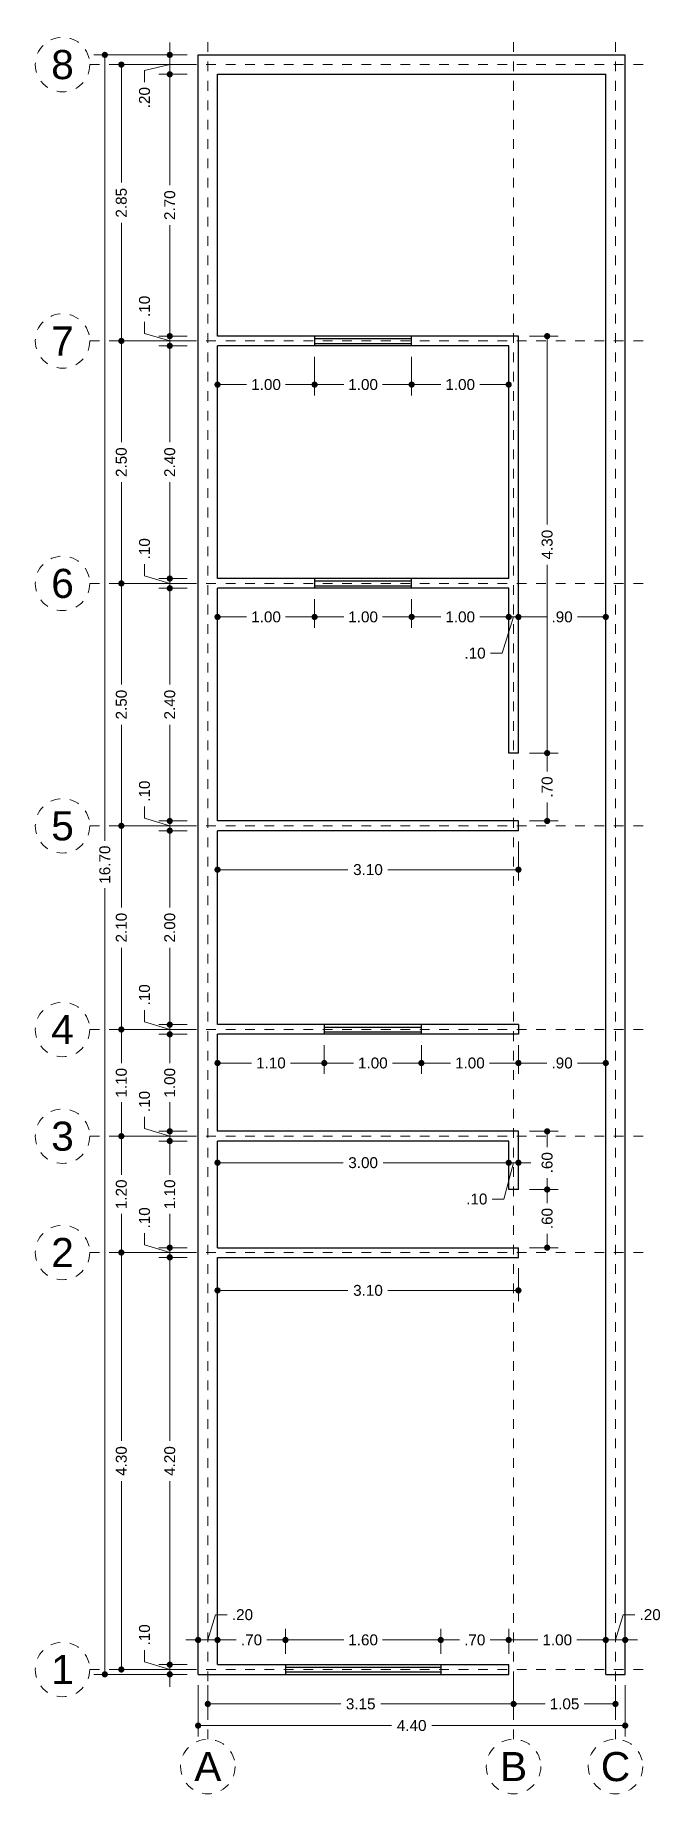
# Model space of a CAD drawing. Header units: millimetres. Extents: x 2566.3 to 2572.8, y 874.9 to 893.
import ezdxf
from ezdxf.enums import TextEntityAlignment as Align

# ---------------------------------------------------------------- set-up
doc = ezdxf.new("R2010")
doc.units = ezdxf.units.MM
doc.header["$LTSCALE"] = 0.001
doc.linetypes.add('CENTER2', pattern=[28.575, 19.05, -3.175, 3.175, -3.175])
for name, color, linetype, lineweight in [('Cotas', 7, 'Continuous', 18), ('Ejes', 7, 'CENTER2', 5), ('Muros', 7, 'Continuous', 30), ('Ventanas', 250, 'Continuous', 25)]:
    doc.layers.add(name, color=color, linetype=linetype, lineweight=lineweight)
doc.styles.get("Standard").update_dxf_attribs({"font": 'arial.ttf'})
doc.dimstyles.new('1-75', dxfattribs={"dimscale": 75, "dimtxt": 0.0015, "dimasz": 0.00085, "dimexe": 0.0015, "dimexo": 0.0015, "dimgap": 0.0008, "dimtad": 0, "dimzin": 4, "dimdsep": 46, "dimtxsty": 'Standard', "dimblk": 'DOT', "dimcen": 0.09, "dimclrd": 256, "dimclre": 256, "dimclrt": 256, "dimadec": 0, "dimazin": 0, "dimtfac": 1, "dimtofl": 0, "dimtmove": 1, "dimatfit": 2, "dimfxl": 0.0015, "dimtfill": 1, "dimtolj": 1, "dimtzin": 4, "dimlwd": -1, "dimlwe": -1, "dimarcsym": 0})

msp = doc.modelspace()

# ---------------------------------------------------------------- texts
at = {"layer": 'Ejes'}
for s, p in [('8', (2566.596, 892.724)), ('7', (2566.596, 889.874)), ('6', (2566.596, 887.374)), ('5', (2566.596, 884.874)), ('4', (2566.596, 882.774)), ('3', (2566.596, 881.674)), ('2', (2566.596, 880.474)), ('1', (2566.596, 876.174)), ('A', (2568.093, 875.173)), ('B', (2571.243, 875.173)), ('C', (2572.293, 875.173))]:
    msp.add_text(s, height=0.3, dxfattribs=at).set_placement(p, align=Align.MIDDLE_CENTER)

# ---------------------------------------------------------------- blocks, each defined once
blk = doc.blocks.new('_DOT')
at = {"color": 0, "linetype": 'ByBlock'}
blk.add_line((-0.5, 0), (-1, 0), dxfattribs=at)
at = {"color": 0, "linetype": 'ByBlock', "const_width": 0.5}
blk.add_lwpolyline([(-0.25, 0, 1), (0.25, 0, 1)], format="xyb", close=True, dxfattribs=at)
blk = doc.blocks.new('*D3')
at = {"layer": 'Cotas', "transparency": 16777216}
for p, q in [((2567.993, 876.012), (2567.993, 875.484)), ((2572.393, 876.012), (2572.393, 875.484)), ((2568.057, 875.596), (2569.985, 875.596)), ((2572.33, 875.596), (2570.402, 875.596))]:
    blk.add_line(p, q, dxfattribs=at)
at = {"layer": 'Defpoints', "color": 0, "transparency": 16777216}
for p in [(2567.993, 876.124), (2572.393, 876.124), (2572.393, 875.596)]:
    blk.add_point(p, dxfattribs=at)
at = {"layer": 'Cotas', "transparency": 16777216, "xscale": 0.06375, "yscale": 0.06375, "zscale": 0.06375, "rotation": 180}
blk.add_blockref('_DOT', (2567.993, 875.596), dxfattribs=at)
at = {"layer": 'Cotas', "transparency": 16777216, "xscale": 0.06375, "yscale": 0.06375, "zscale": 0.06375}
blk.add_blockref('_DOT', (2572.393, 875.596), dxfattribs=at)
at = {"layer": 'Cotas', "transparency": 16777216, "insert": (2570.193, 875.596), "char_height": 0.1125, "attachment_point": 5, "bg_fill": 3, "box_fill_scale": 1.1, "bg_fill_color": 256, "bg_fill_true_color": 13158600, "bg_fill_transparency": 0}
blk.add_mtext('\\A1;4.40', dxfattribs=at)
blk = doc.blocks.new('*D4')
at = {"layer": 'Cotas', "transparency": 16777216}
for p, q in [((2568.093, 876.012), (2568.093, 875.706)), ((2571.243, 876.062), (2571.243, 875.706)), ((2568.157, 875.819), (2569.462, 875.819)), ((2571.18, 875.819), (2569.875, 875.819))]:
    blk.add_line(p, q, dxfattribs=at)
at = {"layer": 'Defpoints', "color": 0, "transparency": 16777216}
for p in [(2568.093, 876.124), (2571.243, 876.174), (2571.243, 875.819)]:
    blk.add_point(p, dxfattribs=at)
at = {"layer": 'Cotas', "transparency": 16777216, "xscale": 0.06375, "yscale": 0.06375, "zscale": 0.06375, "rotation": 180}
blk.add_blockref('_DOT', (2568.093, 875.819), dxfattribs=at)
at = {"layer": 'Cotas', "transparency": 16777216, "xscale": 0.06375, "yscale": 0.06375, "zscale": 0.06375}
blk.add_blockref('_DOT', (2571.243, 875.819), dxfattribs=at)
at = {"layer": 'Cotas', "transparency": 16777216, "insert": (2569.668, 875.819), "char_height": 0.1125, "attachment_point": 5, "bg_fill": 3, "box_fill_scale": 1.1, "bg_fill_color": 256, "bg_fill_true_color": 13158600, "bg_fill_transparency": 0}
blk.add_mtext('\\A1;3.15', dxfattribs=at)
blk = doc.blocks.new('*D5')
at = {"layer": 'Cotas', "transparency": 16777216}
for p, q in [((2571.243, 876.062), (2571.243, 875.706)), ((2572.293, 876.012), (2572.293, 875.706)), ((2571.307, 875.819), (2571.567, 875.819)), ((2572.23, 875.819), (2571.97, 875.819))]:
    blk.add_line(p, q, dxfattribs=at)
at = {"layer": 'Defpoints', "color": 0, "transparency": 16777216}
for p in [(2571.243, 876.174), (2572.293, 876.124), (2572.293, 875.819)]:
    blk.add_point(p, dxfattribs=at)
at = {"layer": 'Cotas', "transparency": 16777216, "xscale": 0.06375, "yscale": 0.06375, "zscale": 0.06375, "rotation": 180}
blk.add_blockref('_DOT', (2571.243, 875.819), dxfattribs=at)
at = {"layer": 'Cotas', "transparency": 16777216, "xscale": 0.06375, "yscale": 0.06375, "zscale": 0.06375}
blk.add_blockref('_DOT', (2572.293, 875.819), dxfattribs=at)
at = {"layer": 'Cotas', "transparency": 16777216, "insert": (2571.768, 875.819), "char_height": 0.1125, "attachment_point": 5, "bg_fill": 3, "box_fill_scale": 1.1, "bg_fill_color": 256, "bg_fill_true_color": 13158600, "bg_fill_transparency": 0}
blk.add_mtext('\\A1;1.05', dxfattribs=at)
blk = doc.blocks.new('*D6')
at = {"layer": 'Cotas', "transparency": 16777216}
for p, q in [((2568.193, 876.337), (2568.193, 876.592)), ((2568.257, 876.479), (2568.385, 876.479)), ((2568.83, 876.479), (2568.702, 876.479)), ((2568.893, 876.337), (2568.893, 876.592))]:
    blk.add_line(p, q, dxfattribs=at)
at = {"layer": 'Defpoints', "color": 0, "transparency": 16777216}
for p in [(2568.893, 876.479), (2568.193, 876.224), (2568.893, 876.224)]:
    blk.add_point(p, dxfattribs=at)
at = {"layer": 'Cotas', "transparency": 16777216, "xscale": 0.06375, "yscale": 0.06375, "zscale": 0.06375, "rotation": 180}
blk.add_blockref('_DOT', (2568.193, 876.479), dxfattribs=at)
at = {"layer": 'Cotas', "transparency": 16777216, "xscale": 0.06375, "yscale": 0.06375, "zscale": 0.06375}
blk.add_blockref('_DOT', (2568.893, 876.479), dxfattribs=at)
at = {"layer": 'Cotas', "transparency": 16777216, "insert": (2568.543, 876.479), "char_height": 0.1125, "attachment_point": 5, "bg_fill": 3, "box_fill_scale": 1.1, "bg_fill_color": 256, "bg_fill_true_color": 13158600, "bg_fill_transparency": 0}
blk.add_mtext('\\A1;.70', dxfattribs=at)
blk = doc.blocks.new('*D7')
at = {"layer": 'Cotas', "transparency": 16777216}
for p, q in [((2568.893, 876.337), (2568.893, 876.592)), ((2568.957, 876.479), (2569.493, 876.479)), ((2570.43, 876.479), (2569.894, 876.479)), ((2570.493, 876.337), (2570.493, 876.592))]:
    blk.add_line(p, q, dxfattribs=at)
at = {"layer": 'Defpoints', "color": 0, "transparency": 16777216}
for p in [(2570.493, 876.479), (2568.893, 876.224), (2570.493, 876.224)]:
    blk.add_point(p, dxfattribs=at)
at = {"layer": 'Cotas', "transparency": 16777216, "xscale": 0.06375, "yscale": 0.06375, "zscale": 0.06375, "rotation": 180}
blk.add_blockref('_DOT', (2568.893, 876.479), dxfattribs=at)
at = {"layer": 'Cotas', "transparency": 16777216, "xscale": 0.06375, "yscale": 0.06375, "zscale": 0.06375}
blk.add_blockref('_DOT', (2570.493, 876.479), dxfattribs=at)
at = {"layer": 'Cotas', "transparency": 16777216, "insert": (2569.693, 876.479), "char_height": 0.1125, "attachment_point": 5, "bg_fill": 3, "box_fill_scale": 1.1, "bg_fill_color": 256, "bg_fill_true_color": 13158600, "bg_fill_transparency": 0}
blk.add_mtext('\\A1;1.60', dxfattribs=at)
blk = doc.blocks.new('*D8')
at = {"layer": 'Cotas', "transparency": 16777216}
for p, q in [((2570.493, 876.337), (2570.493, 876.592)), ((2570.557, 876.479), (2570.685, 876.479)), ((2571.13, 876.479), (2571.002, 876.479)), ((2571.193, 876.337), (2571.193, 876.592))]:
    blk.add_line(p, q, dxfattribs=at)
at = {"layer": 'Defpoints', "color": 0, "transparency": 16777216}
for p in [(2571.193, 876.479), (2570.493, 876.224), (2571.193, 876.224)]:
    blk.add_point(p, dxfattribs=at)
at = {"layer": 'Cotas', "transparency": 16777216, "xscale": 0.06375, "yscale": 0.06375, "zscale": 0.06375, "rotation": 180}
blk.add_blockref('_DOT', (2570.493, 876.479), dxfattribs=at)
at = {"layer": 'Cotas', "transparency": 16777216, "xscale": 0.06375, "yscale": 0.06375, "zscale": 0.06375}
blk.add_blockref('_DOT', (2571.193, 876.479), dxfattribs=at)
at = {"layer": 'Cotas', "transparency": 16777216, "insert": (2570.843, 876.479), "char_height": 0.1125, "attachment_point": 5, "bg_fill": 3, "box_fill_scale": 1.1, "bg_fill_color": 256, "bg_fill_true_color": 13158600, "bg_fill_transparency": 0}
blk.add_mtext('\\A1;.70', dxfattribs=at)
blk = doc.blocks.new('*D9')
at = {"layer": 'Cotas', "transparency": 16777216}
for p, q in [((2571.193, 876.337), (2571.193, 876.592)), ((2571.257, 876.479), (2571.493, 876.479)), ((2572.13, 876.479), (2571.894, 876.479)), ((2572.193, 876.287), (2572.193, 876.592))]:
    blk.add_line(p, q, dxfattribs=at)
at = {"layer": 'Defpoints', "color": 0, "transparency": 16777216}
for p in [(2572.193, 876.479), (2571.193, 876.224), (2572.193, 876.174)]:
    blk.add_point(p, dxfattribs=at)
at = {"layer": 'Cotas', "transparency": 16777216, "xscale": 0.06375, "yscale": 0.06375, "zscale": 0.06375, "rotation": 180}
blk.add_blockref('_DOT', (2571.193, 876.479), dxfattribs=at)
at = {"layer": 'Cotas', "transparency": 16777216, "xscale": 0.06375, "yscale": 0.06375, "zscale": 0.06375}
blk.add_blockref('_DOT', (2572.193, 876.479), dxfattribs=at)
at = {"layer": 'Cotas', "transparency": 16777216, "insert": (2571.693, 876.479), "char_height": 0.1125, "attachment_point": 5, "bg_fill": 3, "box_fill_scale": 1.1, "bg_fill_color": 256, "bg_fill_true_color": 13158600, "bg_fill_transparency": 0}
blk.add_mtext('\\A1;1.00', dxfattribs=at)
blk = doc.blocks.new('*D10')
at = {"layer": 'Cotas', "transparency": 16777216}
for p, q in [((2572.293, 876.479), (2572.371, 876.739)), ((2572.371, 876.739), (2572.491, 876.739)), ((2572.13, 876.479), (2572.066, 876.479)), ((2572.193, 876.287), (2572.193, 876.592)), ((2572.193, 876.479), (2572.393, 876.479)), ((2572.393, 876.287), (2572.393, 876.592)), ((2572.457, 876.479), (2572.521, 876.479))]:
    blk.add_line(p, q, dxfattribs=at)
at = {"layer": 'Defpoints', "color": 0, "transparency": 16777216}
for p in [(2572.393, 876.479), (2572.193, 876.174), (2572.393, 876.174)]:
    blk.add_point(p, dxfattribs=at)
at = {"layer": 'Cotas', "transparency": 16777216, "xscale": 0.06375, "yscale": 0.06375, "zscale": 0.06375}
blk.add_blockref('_DOT', (2572.193, 876.479), dxfattribs=at)
at = {"layer": 'Cotas', "transparency": 16777216, "xscale": 0.06375, "yscale": 0.06375, "zscale": 0.06375, "rotation": 180}
blk.add_blockref('_DOT', (2572.393, 876.479), dxfattribs=at)
at = {"layer": 'Cotas', "transparency": 16777216, "insert": (2572.65, 876.739), "char_height": 0.1125, "attachment_point": 5, "bg_fill": 3, "box_fill_scale": 1.1, "bg_fill_color": 256, "bg_fill_true_color": 13158600, "bg_fill_transparency": 0}
blk.add_mtext('\\A1;.20', dxfattribs=at)
blk = doc.blocks.new('*D11')
at = {"layer": 'Cotas', "transparency": 16777216}
for p, q in [((2568.193, 881.512), (2568.193, 881.288)), ((2568.257, 881.4), (2569.487, 881.4)), ((2571.13, 881.4), (2569.899, 881.4)), ((2571.193, 881.512), (2571.193, 881.288))]:
    blk.add_line(p, q, dxfattribs=at)
at = {"layer": 'Defpoints', "color": 0, "transparency": 16777216}
for p in [(2568.193, 881.624), (2571.193, 881.624), (2571.193, 881.4)]:
    blk.add_point(p, dxfattribs=at)
at = {"layer": 'Cotas', "transparency": 16777216, "xscale": 0.06375, "yscale": 0.06375, "zscale": 0.06375, "rotation": 180}
blk.add_blockref('_DOT', (2568.193, 881.4), dxfattribs=at)
at = {"layer": 'Cotas', "transparency": 16777216, "xscale": 0.06375, "yscale": 0.06375, "zscale": 0.06375}
blk.add_blockref('_DOT', (2571.193, 881.4), dxfattribs=at)
at = {"layer": 'Cotas', "transparency": 16777216, "insert": (2569.693, 881.4), "char_height": 0.1125, "attachment_point": 5, "bg_fill": 3, "box_fill_scale": 1.1, "bg_fill_color": 256, "bg_fill_true_color": 13158600, "bg_fill_transparency": 0}
blk.add_mtext('\\A1;3.00', dxfattribs=at)
blk = doc.blocks.new('*D12')
at = {"layer": 'Cotas', "transparency": 16777216}
for p, q in [((2571.13, 881.4), (2571.066, 881.4)), ((2571.243, 881.4), (2571.143, 881.025)), ((2571.193, 881.512), (2571.193, 881.288)), ((2571.193, 881.4), (2571.293, 881.4)), ((2571.357, 881.4), (2571.421, 881.4)), ((2571.293, 881.365), (2571.293, 881.288)), ((2571.143, 881.025), (2571.023, 881.025))]:
    blk.add_line(p, q, dxfattribs=at)
at = {"layer": 'Defpoints', "color": 0, "transparency": 16777216}
for p in [(2571.193, 881.624), (2571.293, 881.477), (2571.293, 881.4)]:
    blk.add_point(p, dxfattribs=at)
at = {"layer": 'Cotas', "transparency": 16777216, "xscale": 0.06375, "yscale": 0.06375, "zscale": 0.06375}
blk.add_blockref('_DOT', (2571.193, 881.4), dxfattribs=at)
at = {"layer": 'Cotas', "transparency": 16777216, "xscale": 0.06375, "yscale": 0.06375, "zscale": 0.06375, "rotation": 180}
blk.add_blockref('_DOT', (2571.293, 881.4), dxfattribs=at)
at = {"layer": 'Cotas', "transparency": 16777216, "insert": (2570.864, 881.025), "char_height": 0.1125, "attachment_point": 5, "bg_fill": 3, "box_fill_scale": 1.1, "bg_fill_color": 256, "bg_fill_true_color": 13158600, "bg_fill_transparency": 0}
blk.add_mtext('\\A1;.10', dxfattribs=at)
blk = doc.blocks.new('*D13')
at = {"layer": 'Cotas', "transparency": 16777216}
for p, q in [((2568.193, 882.612), (2568.193, 882.316)), ((2569.293, 882.612), (2569.293, 882.316)), ((2568.257, 882.428), (2568.543, 882.428)), ((2569.23, 882.428), (2568.944, 882.428))]:
    blk.add_line(p, q, dxfattribs=at)
at = {"layer": 'Defpoints', "color": 0, "transparency": 16777216}
for p in [(2568.193, 882.724), (2569.293, 882.724), (2569.293, 882.428)]:
    blk.add_point(p, dxfattribs=at)
at = {"layer": 'Cotas', "transparency": 16777216, "xscale": 0.06375, "yscale": 0.06375, "zscale": 0.06375, "rotation": 180}
blk.add_blockref('_DOT', (2568.193, 882.428), dxfattribs=at)
at = {"layer": 'Cotas', "transparency": 16777216, "xscale": 0.06375, "yscale": 0.06375, "zscale": 0.06375}
blk.add_blockref('_DOT', (2569.293, 882.428), dxfattribs=at)
at = {"layer": 'Cotas', "transparency": 16777216, "insert": (2568.743, 882.428), "char_height": 0.1125, "attachment_point": 5, "bg_fill": 3, "box_fill_scale": 1.1, "bg_fill_color": 256, "bg_fill_true_color": 13158600, "bg_fill_transparency": 0}
blk.add_mtext('\\A1;1.10', dxfattribs=at)
blk = doc.blocks.new('*D14')
at = {"layer": 'Cotas', "transparency": 16777216}
for p, q in [((2569.293, 882.612), (2569.293, 882.316)), ((2570.293, 882.612), (2570.293, 882.316)), ((2569.357, 882.428), (2569.593, 882.428)), ((2570.23, 882.428), (2569.994, 882.428))]:
    blk.add_line(p, q, dxfattribs=at)
at = {"layer": 'Defpoints', "color": 0, "transparency": 16777216}
for p in [(2569.293, 882.724), (2570.293, 882.724), (2570.293, 882.428)]:
    blk.add_point(p, dxfattribs=at)
at = {"layer": 'Cotas', "transparency": 16777216, "xscale": 0.06375, "yscale": 0.06375, "zscale": 0.06375, "rotation": 180}
blk.add_blockref('_DOT', (2569.293, 882.428), dxfattribs=at)
at = {"layer": 'Cotas', "transparency": 16777216, "xscale": 0.06375, "yscale": 0.06375, "zscale": 0.06375}
blk.add_blockref('_DOT', (2570.293, 882.428), dxfattribs=at)
at = {"layer": 'Cotas', "transparency": 16777216, "insert": (2569.793, 882.428), "char_height": 0.1125, "attachment_point": 5, "bg_fill": 3, "box_fill_scale": 1.1, "bg_fill_color": 256, "bg_fill_true_color": 13158600, "bg_fill_transparency": 0}
blk.add_mtext('\\A1;1.00', dxfattribs=at)
blk = doc.blocks.new('*D15')
at = {"layer": 'Cotas', "transparency": 16777216}
for p, q in [((2570.293, 882.612), (2570.293, 882.316)), ((2571.293, 882.612), (2571.293, 882.316)), ((2570.357, 882.428), (2570.593, 882.428)), ((2571.23, 882.428), (2570.994, 882.428))]:
    blk.add_line(p, q, dxfattribs=at)
at = {"layer": 'Defpoints', "color": 0, "transparency": 16777216}
for p in [(2570.293, 882.724), (2571.293, 882.724), (2571.293, 882.428)]:
    blk.add_point(p, dxfattribs=at)
at = {"layer": 'Cotas', "transparency": 16777216, "xscale": 0.06375, "yscale": 0.06375, "zscale": 0.06375, "rotation": 180}
blk.add_blockref('_DOT', (2570.293, 882.428), dxfattribs=at)
at = {"layer": 'Cotas', "transparency": 16777216, "xscale": 0.06375, "yscale": 0.06375, "zscale": 0.06375}
blk.add_blockref('_DOT', (2571.293, 882.428), dxfattribs=at)
at = {"layer": 'Cotas', "transparency": 16777216, "insert": (2570.793, 882.428), "char_height": 0.1125, "attachment_point": 5, "bg_fill": 3, "box_fill_scale": 1.1, "bg_fill_color": 256, "bg_fill_true_color": 13158600, "bg_fill_transparency": 0}
blk.add_mtext('\\A1;1.00', dxfattribs=at)
blk = doc.blocks.new('*D16')
at = {"layer": 'Cotas', "transparency": 16777216}
for p, q in [((2568.193, 884.712), (2568.193, 884.309)), ((2571.293, 884.712), (2571.293, 884.309)), ((2568.257, 884.422), (2569.537, 884.422)), ((2571.23, 884.422), (2569.949, 884.422))]:
    blk.add_line(p, q, dxfattribs=at)
at = {"layer": 'Defpoints', "color": 0, "transparency": 16777216}
for p in [(2568.193, 884.824), (2571.293, 884.824), (2568.193, 884.422)]:
    blk.add_point(p, dxfattribs=at)
at = {"layer": 'Cotas', "transparency": 16777216, "xscale": 0.06375, "yscale": 0.06375, "zscale": 0.06375, "rotation": 180}
blk.add_blockref('_DOT', (2568.193, 884.422), dxfattribs=at)
at = {"layer": 'Cotas', "transparency": 16777216, "xscale": 0.06375, "yscale": 0.06375, "zscale": 0.06375}
blk.add_blockref('_DOT', (2571.293, 884.422), dxfattribs=at)
at = {"layer": 'Cotas', "transparency": 16777216, "insert": (2569.743, 884.422), "char_height": 0.1125, "attachment_point": 5, "bg_fill": 3, "box_fill_scale": 1.1, "bg_fill_color": 256, "bg_fill_true_color": 13158600, "bg_fill_transparency": 0}
blk.add_mtext('\\A1;3.10', dxfattribs=at)
blk = doc.blocks.new('*D19')
at = {"layer": 'Cotas', "transparency": 16777216}
for p, q in [((2568.193, 887.212), (2568.193, 886.916)), ((2569.193, 887.212), (2569.193, 886.916)), ((2568.257, 887.028), (2568.493, 887.028)), ((2569.13, 887.028), (2568.894, 887.028))]:
    blk.add_line(p, q, dxfattribs=at)
at = {"layer": 'Defpoints', "color": 0, "transparency": 16777216}
for p in [(2568.193, 887.324), (2569.193, 887.324), (2569.193, 887.028)]:
    blk.add_point(p, dxfattribs=at)
at = {"layer": 'Cotas', "transparency": 16777216, "xscale": 0.06375, "yscale": 0.06375, "zscale": 0.06375, "rotation": 180}
blk.add_blockref('_DOT', (2568.193, 887.028), dxfattribs=at)
at = {"layer": 'Cotas', "transparency": 16777216, "xscale": 0.06375, "yscale": 0.06375, "zscale": 0.06375}
blk.add_blockref('_DOT', (2569.193, 887.028), dxfattribs=at)
at = {"layer": 'Cotas', "transparency": 16777216, "insert": (2568.693, 887.028), "char_height": 0.1125, "attachment_point": 5, "bg_fill": 3, "box_fill_scale": 1.1, "bg_fill_color": 256, "bg_fill_true_color": 13158600, "bg_fill_transparency": 0}
blk.add_mtext('\\A1;1.00', dxfattribs=at)
blk = doc.blocks.new('*D17')
at = {"layer": 'Cotas', "transparency": 16777216}
for p, q in [((2569.193, 887.212), (2569.193, 886.916)), ((2570.193, 887.212), (2570.193, 886.916)), ((2569.257, 887.028), (2569.493, 887.028)), ((2570.13, 887.028), (2569.894, 887.028))]:
    blk.add_line(p, q, dxfattribs=at)
at = {"layer": 'Defpoints', "color": 0, "transparency": 16777216}
for p in [(2569.193, 887.324), (2570.193, 887.324), (2570.193, 887.028)]:
    blk.add_point(p, dxfattribs=at)
at = {"layer": 'Cotas', "transparency": 16777216, "xscale": 0.06375, "yscale": 0.06375, "zscale": 0.06375, "rotation": 180}
blk.add_blockref('_DOT', (2569.193, 887.028), dxfattribs=at)
at = {"layer": 'Cotas', "transparency": 16777216, "xscale": 0.06375, "yscale": 0.06375, "zscale": 0.06375}
blk.add_blockref('_DOT', (2570.193, 887.028), dxfattribs=at)
at = {"layer": 'Cotas', "transparency": 16777216, "insert": (2569.693, 887.028), "char_height": 0.1125, "attachment_point": 5, "bg_fill": 3, "box_fill_scale": 1.1, "bg_fill_color": 256, "bg_fill_true_color": 13158600, "bg_fill_transparency": 0}
blk.add_mtext('\\A1;1.00', dxfattribs=at)
blk = doc.blocks.new('*D18')
at = {"layer": 'Cotas', "transparency": 16777216}
for p, q in [((2570.193, 887.212), (2570.193, 886.916)), ((2571.193, 887.212), (2571.193, 886.916)), ((2570.257, 887.028), (2570.493, 887.028)), ((2571.13, 887.028), (2570.894, 887.028))]:
    blk.add_line(p, q, dxfattribs=at)
at = {"layer": 'Defpoints', "color": 0, "transparency": 16777216}
for p in [(2570.193, 887.324), (2571.193, 887.324), (2571.193, 887.028)]:
    blk.add_point(p, dxfattribs=at)
at = {"layer": 'Cotas', "transparency": 16777216, "xscale": 0.06375, "yscale": 0.06375, "zscale": 0.06375, "rotation": 180}
blk.add_blockref('_DOT', (2570.193, 887.028), dxfattribs=at)
at = {"layer": 'Cotas', "transparency": 16777216, "xscale": 0.06375, "yscale": 0.06375, "zscale": 0.06375}
blk.add_blockref('_DOT', (2571.193, 887.028), dxfattribs=at)
at = {"layer": 'Cotas', "transparency": 16777216, "insert": (2570.693, 887.028), "char_height": 0.1125, "attachment_point": 5, "bg_fill": 3, "box_fill_scale": 1.1, "bg_fill_color": 256, "bg_fill_true_color": 13158600, "bg_fill_transparency": 0}
blk.add_mtext('\\A1;1.00', dxfattribs=at)
blk = doc.blocks.new('*D20')
at = {"layer": 'Cotas', "transparency": 16777216}
for p, q in [((2571.193, 887.212), (2571.193, 886.916)), ((2571.293, 887.262), (2571.293, 886.916)), ((2571.13, 887.028), (2571.066, 887.028)), ((2571.243, 887.028), (2571.125, 886.654)), ((2571.193, 887.028), (2571.293, 887.028)), ((2571.357, 887.028), (2571.421, 887.028)), ((2571.125, 886.654), (2571.005, 886.654))]:
    blk.add_line(p, q, dxfattribs=at)
at = {"layer": 'Defpoints', "color": 0, "transparency": 16777216}
for p in [(2571.293, 887.374), (2571.193, 887.324), (2571.293, 887.028)]:
    blk.add_point(p, dxfattribs=at)
at = {"layer": 'Cotas', "transparency": 16777216, "xscale": 0.06375, "yscale": 0.06375, "zscale": 0.06375}
blk.add_blockref('_DOT', (2571.193, 887.028), dxfattribs=at)
at = {"layer": 'Cotas', "transparency": 16777216, "xscale": 0.06375, "yscale": 0.06375, "zscale": 0.06375, "rotation": 180}
blk.add_blockref('_DOT', (2571.293, 887.028), dxfattribs=at)
at = {"layer": 'Cotas', "transparency": 16777216, "insert": (2570.846, 886.654), "char_height": 0.1125, "attachment_point": 5, "bg_fill": 3, "box_fill_scale": 1.1, "bg_fill_color": 256, "bg_fill_true_color": 13158600, "bg_fill_transparency": 0}
blk.add_mtext('\\A1;.10', dxfattribs=at)
blk = doc.blocks.new('*D21')
at = {"layer": 'Cotas', "transparency": 16777216}
for p, q in [((2571.293, 887.262), (2571.293, 886.916)), ((2572.193, 887.262), (2572.193, 886.916)), ((2571.357, 887.028), (2571.585, 887.028)), ((2572.13, 887.028), (2571.902, 887.028))]:
    blk.add_line(p, q, dxfattribs=at)
at = {"layer": 'Defpoints', "color": 0, "transparency": 16777216}
for p in [(2571.293, 887.374), (2572.193, 887.374), (2572.193, 887.028)]:
    blk.add_point(p, dxfattribs=at)
at = {"layer": 'Cotas', "transparency": 16777216, "xscale": 0.06375, "yscale": 0.06375, "zscale": 0.06375, "rotation": 180}
blk.add_blockref('_DOT', (2571.293, 887.028), dxfattribs=at)
at = {"layer": 'Cotas', "transparency": 16777216, "xscale": 0.06375, "yscale": 0.06375, "zscale": 0.06375}
blk.add_blockref('_DOT', (2572.193, 887.028), dxfattribs=at)
at = {"layer": 'Cotas', "transparency": 16777216, "insert": (2571.743, 887.028), "char_height": 0.1125, "attachment_point": 5, "bg_fill": 3, "box_fill_scale": 1.1, "bg_fill_color": 256, "bg_fill_true_color": 13158600, "bg_fill_transparency": 0}
blk.add_mtext('\\A1;.90', dxfattribs=at)
blk = doc.blocks.new('*D22')
at = {"layer": 'Cotas', "transparency": 16777216}
for p, q in [((2568.193, 889.712), (2568.193, 889.311)), ((2569.193, 889.712), (2569.193, 889.311)), ((2568.257, 889.424), (2568.493, 889.424)), ((2569.13, 889.424), (2568.894, 889.424))]:
    blk.add_line(p, q, dxfattribs=at)
at = {"layer": 'Defpoints', "color": 0, "transparency": 16777216}
for p in [(2568.193, 889.824), (2569.193, 889.824), (2569.193, 889.424)]:
    blk.add_point(p, dxfattribs=at)
at = {"layer": 'Cotas', "transparency": 16777216, "xscale": 0.06375, "yscale": 0.06375, "zscale": 0.06375, "rotation": 180}
blk.add_blockref('_DOT', (2568.193, 889.424), dxfattribs=at)
at = {"layer": 'Cotas', "transparency": 16777216, "xscale": 0.06375, "yscale": 0.06375, "zscale": 0.06375}
blk.add_blockref('_DOT', (2569.193, 889.424), dxfattribs=at)
at = {"layer": 'Cotas', "transparency": 16777216, "insert": (2568.693, 889.424), "char_height": 0.1125, "attachment_point": 5, "bg_fill": 3, "box_fill_scale": 1.1, "bg_fill_color": 256, "bg_fill_true_color": 13158600, "bg_fill_transparency": 0}
blk.add_mtext('\\A1;1.00', dxfattribs=at)
blk = doc.blocks.new('*D23')
at = {"layer": 'Cotas', "transparency": 16777216}
for p, q in [((2569.193, 889.712), (2569.193, 889.311)), ((2570.193, 889.712), (2570.193, 889.311)), ((2569.257, 889.424), (2569.493, 889.424)), ((2570.13, 889.424), (2569.894, 889.424))]:
    blk.add_line(p, q, dxfattribs=at)
at = {"layer": 'Defpoints', "color": 0, "transparency": 16777216}
for p in [(2569.193, 889.824), (2570.193, 889.824), (2570.193, 889.424)]:
    blk.add_point(p, dxfattribs=at)
at = {"layer": 'Cotas', "transparency": 16777216, "xscale": 0.06375, "yscale": 0.06375, "zscale": 0.06375, "rotation": 180}
blk.add_blockref('_DOT', (2569.193, 889.424), dxfattribs=at)
at = {"layer": 'Cotas', "transparency": 16777216, "xscale": 0.06375, "yscale": 0.06375, "zscale": 0.06375}
blk.add_blockref('_DOT', (2570.193, 889.424), dxfattribs=at)
at = {"layer": 'Cotas', "transparency": 16777216, "insert": (2569.693, 889.424), "char_height": 0.1125, "attachment_point": 5, "bg_fill": 3, "box_fill_scale": 1.1, "bg_fill_color": 256, "bg_fill_true_color": 13158600, "bg_fill_transparency": 0}
blk.add_mtext('\\A1;1.00', dxfattribs=at)
blk = doc.blocks.new('*D24')
at = {"layer": 'Cotas', "transparency": 16777216}
for p, q in [((2570.193, 889.712), (2570.193, 889.311)), ((2571.193, 889.712), (2571.193, 889.311)), ((2570.257, 889.424), (2570.493, 889.424)), ((2571.13, 889.424), (2570.894, 889.424))]:
    blk.add_line(p, q, dxfattribs=at)
at = {"layer": 'Defpoints', "color": 0, "transparency": 16777216}
for p in [(2570.193, 889.824), (2571.193, 889.824), (2571.193, 889.424)]:
    blk.add_point(p, dxfattribs=at)
at = {"layer": 'Cotas', "transparency": 16777216, "xscale": 0.06375, "yscale": 0.06375, "zscale": 0.06375, "rotation": 180}
blk.add_blockref('_DOT', (2570.193, 889.424), dxfattribs=at)
at = {"layer": 'Cotas', "transparency": 16777216, "xscale": 0.06375, "yscale": 0.06375, "zscale": 0.06375}
blk.add_blockref('_DOT', (2571.193, 889.424), dxfattribs=at)
at = {"layer": 'Cotas', "transparency": 16777216, "insert": (2570.693, 889.424), "char_height": 0.1125, "attachment_point": 5, "bg_fill": 3, "box_fill_scale": 1.1, "bg_fill_color": 256, "bg_fill_true_color": 13158600, "bg_fill_transparency": 0}
blk.add_mtext('\\A1;1.00', dxfattribs=at)
blk = doc.blocks.new('*D25')
at = {"layer": 'Cotas', "transparency": 16777216}
for p, q in [((2568.093, 876.479), (2568.171, 876.739)), ((2568.171, 876.739), (2568.291, 876.739)), ((2567.93, 876.479), (2567.866, 876.479)), ((2567.993, 876.287), (2567.993, 876.592)), ((2568.193, 876.479), (2567.993, 876.479)), ((2568.193, 876.337), (2568.193, 876.592)), ((2568.257, 876.479), (2568.321, 876.479))]:
    blk.add_line(p, q, dxfattribs=at)
at = {"layer": 'Defpoints', "color": 0, "transparency": 16777216}
for p in [(2567.993, 876.479), (2567.993, 876.174), (2568.193, 876.224)]:
    blk.add_point(p, dxfattribs=at)
at = {"layer": 'Cotas', "transparency": 16777216, "xscale": 0.06375, "yscale": 0.06375, "zscale": 0.06375}
blk.add_blockref('_DOT', (2567.993, 876.479), dxfattribs=at)
at = {"layer": 'Cotas', "transparency": 16777216, "xscale": 0.06375, "yscale": 0.06375, "zscale": 0.06375, "rotation": 180}
blk.add_blockref('_DOT', (2568.193, 876.479), dxfattribs=at)
at = {"layer": 'Cotas', "transparency": 16777216, "insert": (2568.45, 876.739), "char_height": 0.1125, "attachment_point": 5, "bg_fill": 3, "box_fill_scale": 1.1, "bg_fill_color": 256, "bg_fill_true_color": 13158600, "bg_fill_transparency": 0}
blk.add_mtext('\\A1;.20', dxfattribs=at)
blk = doc.blocks.new('*D26')
at = {"layer": 'Cotas', "transparency": 16777216}
for p, q in [((2567.881, 892.824), (2566.92, 892.824)), ((2567.032, 892.761), (2567.032, 884.719)), ((2567.032, 876.188), (2567.032, 884.23)), ((2567.881, 876.124), (2566.92, 876.124))]:
    blk.add_line(p, q, dxfattribs=at)
at = {"layer": 'Defpoints', "color": 0, "transparency": 16777216}
for p in [(2567.032, 892.824), (2567.993, 892.824), (2567.993, 876.124)]:
    blk.add_point(p, dxfattribs=at)
at = {"layer": 'Cotas', "transparency": 16777216, "xscale": 0.06375, "yscale": 0.06375, "zscale": 0.06375}
for p, rotation in [((2567.032, 892.824), 90), ((2567.032, 876.124), 270)]:
    blk.add_blockref('_DOT', p, dxfattribs=dict(at, rotation=rotation))
at = {"layer": 'Cotas', "transparency": 16777216, "insert": (2567.032, 884.474), "char_height": 0.1125, "attachment_point": 5, "rotation": 90, "bg_fill": 3, "box_fill_scale": 1.1, "bg_fill_color": 256, "bg_fill_true_color": 13158600, "bg_fill_transparency": 0}
blk.add_mtext('\\A1;16.70', dxfattribs=at)
blk = doc.blocks.new('*D27')
at = {"layer": 'Cotas', "transparency": 16777216}
for p, q in [((2567.881, 892.724), (2567.09, 892.724)), ((2567.202, 892.661), (2567.202, 891.507)), ((2567.202, 889.938), (2567.202, 891.092)), ((2567.881, 889.874), (2567.09, 889.874))]:
    blk.add_line(p, q, dxfattribs=at)
at = {"layer": 'Defpoints', "color": 0, "transparency": 16777216}
for p in [(2567.993, 892.724), (2567.202, 889.874), (2567.993, 889.874)]:
    blk.add_point(p, dxfattribs=at)
at = {"layer": 'Cotas', "transparency": 16777216, "xscale": 0.06375, "yscale": 0.06375, "zscale": 0.06375}
for p, rotation in [((2567.202, 892.724), 90), ((2567.202, 889.874), 270)]:
    blk.add_blockref('_DOT', p, dxfattribs=dict(at, rotation=rotation))
at = {"layer": 'Cotas', "transparency": 16777216, "insert": (2567.202, 891.299), "char_height": 0.1125, "attachment_point": 5, "rotation": 90, "bg_fill": 3, "box_fill_scale": 1.1, "bg_fill_color": 256, "bg_fill_true_color": 13158600, "bg_fill_transparency": 0}
blk.add_mtext('\\A1;2.85', dxfattribs=at)
blk = doc.blocks.new('*D28')
at = {"layer": 'Cotas', "transparency": 16777216}
for p, q in [((2567.881, 889.874), (2567.09, 889.874)), ((2567.202, 889.811), (2567.202, 888.831)), ((2567.202, 887.438), (2567.202, 888.417)), ((2567.881, 887.374), (2567.09, 887.374))]:
    blk.add_line(p, q, dxfattribs=at)
at = {"layer": 'Defpoints', "color": 0, "transparency": 16777216}
for p in [(2567.993, 889.874), (2567.202, 887.374), (2567.993, 887.374)]:
    blk.add_point(p, dxfattribs=at)
at = {"layer": 'Cotas', "transparency": 16777216, "xscale": 0.06375, "yscale": 0.06375, "zscale": 0.06375}
for p, rotation in [((2567.202, 889.874), 90), ((2567.202, 887.374), 270)]:
    blk.add_blockref('_DOT', p, dxfattribs=dict(at, rotation=rotation))
at = {"layer": 'Cotas', "transparency": 16777216, "insert": (2567.202, 888.624), "char_height": 0.1125, "attachment_point": 5, "rotation": 90, "bg_fill": 3, "box_fill_scale": 1.1, "bg_fill_color": 256, "bg_fill_true_color": 13158600, "bg_fill_transparency": 0}
blk.add_mtext('\\A1;2.50', dxfattribs=at)
blk = doc.blocks.new('*D29')
at = {"layer": 'Cotas', "transparency": 16777216}
for p, q in [((2567.881, 887.374), (2567.09, 887.374)), ((2567.202, 887.311), (2567.202, 886.331)), ((2567.202, 884.938), (2567.202, 885.917)), ((2567.881, 884.874), (2567.09, 884.874))]:
    blk.add_line(p, q, dxfattribs=at)
at = {"layer": 'Defpoints', "color": 0, "transparency": 16777216}
for p in [(2567.993, 887.374), (2567.202, 884.874), (2567.993, 884.874)]:
    blk.add_point(p, dxfattribs=at)
at = {"layer": 'Cotas', "transparency": 16777216, "xscale": 0.06375, "yscale": 0.06375, "zscale": 0.06375}
for p, rotation in [((2567.202, 887.374), 90), ((2567.202, 884.874), 270)]:
    blk.add_blockref('_DOT', p, dxfattribs=dict(at, rotation=rotation))
at = {"layer": 'Cotas', "transparency": 16777216, "insert": (2567.202, 886.124), "char_height": 0.1125, "attachment_point": 5, "rotation": 90, "bg_fill": 3, "box_fill_scale": 1.1, "bg_fill_color": 256, "bg_fill_true_color": 13158600, "bg_fill_transparency": 0}
blk.add_mtext('\\A1;2.50', dxfattribs=at)
blk = doc.blocks.new('*D30')
at = {"layer": 'Cotas', "transparency": 16777216}
for p, q in [((2567.881, 884.874), (2567.09, 884.874)), ((2567.202, 884.811), (2567.202, 884.031)), ((2567.202, 882.838), (2567.202, 883.617)), ((2567.881, 882.774), (2567.09, 882.774))]:
    blk.add_line(p, q, dxfattribs=at)
at = {"layer": 'Defpoints', "color": 0, "transparency": 16777216}
for p in [(2567.993, 884.874), (2567.202, 882.774), (2567.993, 882.774)]:
    blk.add_point(p, dxfattribs=at)
at = {"layer": 'Cotas', "transparency": 16777216, "xscale": 0.06375, "yscale": 0.06375, "zscale": 0.06375}
for p, rotation in [((2567.202, 884.874), 90), ((2567.202, 882.774), 270)]:
    blk.add_blockref('_DOT', p, dxfattribs=dict(at, rotation=rotation))
at = {"layer": 'Cotas', "transparency": 16777216, "insert": (2567.202, 883.824), "char_height": 0.1125, "attachment_point": 5, "rotation": 90, "bg_fill": 3, "box_fill_scale": 1.1, "bg_fill_color": 256, "bg_fill_true_color": 13158600, "bg_fill_transparency": 0}
blk.add_mtext('\\A1;2.10', dxfattribs=at)
blk = doc.blocks.new('*D31')
at = {"layer": 'Cotas', "transparency": 16777216}
for p, q in [((2567.881, 882.774), (2567.09, 882.774)), ((2567.202, 882.711), (2567.202, 882.425)), ((2567.202, 881.738), (2567.202, 882.024)), ((2567.881, 881.674), (2567.09, 881.674))]:
    blk.add_line(p, q, dxfattribs=at)
at = {"layer": 'Defpoints', "color": 0, "transparency": 16777216}
for p in [(2567.993, 882.774), (2567.202, 881.674), (2567.993, 881.674)]:
    blk.add_point(p, dxfattribs=at)
at = {"layer": 'Cotas', "transparency": 16777216, "xscale": 0.06375, "yscale": 0.06375, "zscale": 0.06375}
for p, rotation in [((2567.202, 882.774), 90), ((2567.202, 881.674), 270)]:
    blk.add_blockref('_DOT', p, dxfattribs=dict(at, rotation=rotation))
at = {"layer": 'Cotas', "transparency": 16777216, "insert": (2567.202, 882.224), "char_height": 0.1125, "attachment_point": 5, "rotation": 90, "bg_fill": 3, "box_fill_scale": 1.1, "bg_fill_color": 256, "bg_fill_true_color": 13158600, "bg_fill_transparency": 0}
blk.add_mtext('\\A1;1.10', dxfattribs=at)
blk = doc.blocks.new('*D32')
at = {"layer": 'Cotas', "transparency": 16777216}
for p, q in [((2567.881, 881.674), (2567.09, 881.674)), ((2567.202, 881.611), (2567.202, 881.275)), ((2567.202, 880.538), (2567.202, 880.874)), ((2567.881, 880.474), (2567.09, 880.474))]:
    blk.add_line(p, q, dxfattribs=at)
at = {"layer": 'Defpoints', "color": 0, "transparency": 16777216}
for p in [(2567.993, 881.674), (2567.202, 880.474), (2567.993, 880.474)]:
    blk.add_point(p, dxfattribs=at)
at = {"layer": 'Cotas', "transparency": 16777216, "xscale": 0.06375, "yscale": 0.06375, "zscale": 0.06375}
for p, rotation in [((2567.202, 881.674), 90), ((2567.202, 880.474), 270)]:
    blk.add_blockref('_DOT', p, dxfattribs=dict(at, rotation=rotation))
at = {"layer": 'Cotas', "transparency": 16777216, "insert": (2567.202, 881.074), "char_height": 0.1125, "attachment_point": 5, "rotation": 90, "bg_fill": 3, "box_fill_scale": 1.1, "bg_fill_color": 256, "bg_fill_true_color": 13158600, "bg_fill_transparency": 0}
blk.add_mtext('\\A1;1.20', dxfattribs=at)
blk = doc.blocks.new('*D33')
at = {"layer": 'Cotas', "transparency": 16777216}
for p, q in [((2567.881, 880.474), (2567.09, 880.474)), ((2567.202, 880.411), (2567.202, 878.533)), ((2567.202, 876.238), (2567.202, 878.116)), ((2567.881, 876.174), (2567.09, 876.174))]:
    blk.add_line(p, q, dxfattribs=at)
at = {"layer": 'Defpoints', "color": 0, "transparency": 16777216}
for p in [(2567.993, 880.474), (2567.202, 876.174), (2567.993, 876.174)]:
    blk.add_point(p, dxfattribs=at)
at = {"layer": 'Cotas', "transparency": 16777216, "xscale": 0.06375, "yscale": 0.06375, "zscale": 0.06375}
for p, rotation in [((2567.202, 880.474), 90), ((2567.202, 876.174), 270)]:
    blk.add_blockref('_DOT', p, dxfattribs=dict(at, rotation=rotation))
at = {"layer": 'Cotas', "transparency": 16777216, "insert": (2567.202, 878.324), "char_height": 0.1125, "attachment_point": 5, "rotation": 90, "bg_fill": 3, "box_fill_scale": 1.1, "bg_fill_color": 256, "bg_fill_true_color": 13158600, "bg_fill_transparency": 0}
blk.add_mtext('\\A1;4.30', dxfattribs=at)
blk = doc.blocks.new('*D34')
at = {"layer": 'Cotas', "transparency": 16777216}
for p, q in [((2567.881, 892.624), (2567.589, 892.624)), ((2567.701, 892.561), (2567.701, 891.481)), ((2567.701, 889.988), (2567.701, 891.067)), ((2567.881, 889.924), (2567.589, 889.924))]:
    blk.add_line(p, q, dxfattribs=at)
at = {"layer": 'Defpoints', "color": 0, "transparency": 16777216}
for p in [(2567.993, 892.624), (2567.701, 889.924), (2567.993, 889.924)]:
    blk.add_point(p, dxfattribs=at)
at = {"layer": 'Cotas', "transparency": 16777216, "xscale": 0.06375, "yscale": 0.06375, "zscale": 0.06375}
for p, rotation in [((2567.701, 892.624), 90), ((2567.701, 889.924), 270)]:
    blk.add_blockref('_DOT', p, dxfattribs=dict(at, rotation=rotation))
at = {"layer": 'Cotas', "transparency": 16777216, "insert": (2567.701, 891.274), "char_height": 0.1125, "attachment_point": 5, "rotation": 90, "bg_fill": 3, "box_fill_scale": 1.1, "bg_fill_color": 256, "bg_fill_true_color": 13158600, "bg_fill_transparency": 0}
blk.add_mtext('\\A1;2.70', dxfattribs=at)
blk = doc.blocks.new('*D35')
at = {"layer": 'Cotas', "transparency": 16777216}
for p, q in [((2567.441, 889.952), (2567.441, 890.072)), ((2567.701, 889.874), (2567.441, 889.952)), ((2567.881, 889.924), (2567.589, 889.924)), ((2567.701, 889.988), (2567.701, 890.052)), ((2567.701, 889.924), (2567.701, 889.824)), ((2567.881, 889.824), (2567.589, 889.824)), ((2567.701, 889.761), (2567.701, 889.697))]:
    blk.add_line(p, q, dxfattribs=at)
at = {"layer": 'Defpoints', "color": 0, "transparency": 16777216}
for p in [(2567.993, 889.924), (2567.701, 889.824), (2567.993, 889.824)]:
    blk.add_point(p, dxfattribs=at)
at = {"layer": 'Cotas', "transparency": 16777216, "xscale": 0.06375, "yscale": 0.06375, "zscale": 0.06375}
for p, rotation in [((2567.701, 889.924), 270), ((2567.701, 889.824), 90)]:
    blk.add_blockref('_DOT', p, dxfattribs=dict(at, rotation=rotation))
at = {"layer": 'Cotas', "transparency": 16777216, "insert": (2567.441, 890.231), "char_height": 0.1125, "attachment_point": 5, "rotation": 90, "bg_fill": 3, "box_fill_scale": 1.1, "bg_fill_color": 256, "bg_fill_true_color": 13158600, "bg_fill_transparency": 0}
blk.add_mtext('\\A1;.10', dxfattribs=at)
blk = doc.blocks.new('*D36')
at = {"layer": 'Cotas', "transparency": 16777216}
for p, q in [((2567.881, 889.824), (2567.589, 889.824)), ((2567.701, 889.761), (2567.701, 888.831)), ((2567.701, 887.488), (2567.701, 888.417)), ((2567.881, 887.424), (2567.589, 887.424))]:
    blk.add_line(p, q, dxfattribs=at)
at = {"layer": 'Defpoints', "color": 0, "transparency": 16777216}
for p in [(2567.993, 889.824), (2567.701, 887.424), (2567.993, 887.424)]:
    blk.add_point(p, dxfattribs=at)
at = {"layer": 'Cotas', "transparency": 16777216, "xscale": 0.06375, "yscale": 0.06375, "zscale": 0.06375}
for p, rotation in [((2567.701, 889.824), 90), ((2567.701, 887.424), 270)]:
    blk.add_blockref('_DOT', p, dxfattribs=dict(at, rotation=rotation))
at = {"layer": 'Cotas', "transparency": 16777216, "insert": (2567.701, 888.624), "char_height": 0.1125, "attachment_point": 5, "rotation": 90, "bg_fill": 3, "box_fill_scale": 1.1, "bg_fill_color": 256, "bg_fill_true_color": 13158600, "bg_fill_transparency": 0}
blk.add_mtext('\\A1;2.40', dxfattribs=at)
blk = doc.blocks.new('*D37')
at = {"layer": 'Cotas', "transparency": 16777216}
for p, q in [((2567.441, 887.452), (2567.441, 887.572)), ((2567.701, 887.488), (2567.701, 887.552)), ((2567.701, 887.374), (2567.441, 887.452)), ((2567.881, 887.424), (2567.589, 887.424)), ((2567.701, 887.424), (2567.701, 887.324)), ((2567.881, 887.324), (2567.589, 887.324)), ((2567.701, 887.261), (2567.701, 887.197))]:
    blk.add_line(p, q, dxfattribs=at)
at = {"layer": 'Defpoints', "color": 0, "transparency": 16777216}
for p in [(2567.993, 887.424), (2567.701, 887.324), (2567.993, 887.324)]:
    blk.add_point(p, dxfattribs=at)
at = {"layer": 'Cotas', "transparency": 16777216, "xscale": 0.06375, "yscale": 0.06375, "zscale": 0.06375}
for p, rotation in [((2567.701, 887.424), 270), ((2567.701, 887.324), 90)]:
    blk.add_blockref('_DOT', p, dxfattribs=dict(at, rotation=rotation))
at = {"layer": 'Cotas', "transparency": 16777216, "insert": (2567.441, 887.731), "char_height": 0.1125, "attachment_point": 5, "rotation": 90, "bg_fill": 3, "box_fill_scale": 1.1, "bg_fill_color": 256, "bg_fill_true_color": 13158600, "bg_fill_transparency": 0}
blk.add_mtext('\\A1;.10', dxfattribs=at)
blk = doc.blocks.new('*D38')
at = {"layer": 'Cotas', "transparency": 16777216}
for p, q in [((2567.881, 887.324), (2567.589, 887.324)), ((2567.701, 887.261), (2567.701, 886.331)), ((2567.701, 884.988), (2567.701, 885.917)), ((2567.881, 884.924), (2567.589, 884.924))]:
    blk.add_line(p, q, dxfattribs=at)
at = {"layer": 'Defpoints', "color": 0, "transparency": 16777216}
for p in [(2567.993, 887.324), (2567.701, 884.924), (2567.993, 884.924)]:
    blk.add_point(p, dxfattribs=at)
at = {"layer": 'Cotas', "transparency": 16777216, "xscale": 0.06375, "yscale": 0.06375, "zscale": 0.06375}
for p, rotation in [((2567.701, 887.324), 90), ((2567.701, 884.924), 270)]:
    blk.add_blockref('_DOT', p, dxfattribs=dict(at, rotation=rotation))
at = {"layer": 'Cotas', "transparency": 16777216, "insert": (2567.701, 886.124), "char_height": 0.1125, "attachment_point": 5, "rotation": 90, "bg_fill": 3, "box_fill_scale": 1.1, "bg_fill_color": 256, "bg_fill_true_color": 13158600, "bg_fill_transparency": 0}
blk.add_mtext('\\A1;2.40', dxfattribs=at)
blk = doc.blocks.new('*D39')
at = {"layer": 'Cotas', "transparency": 16777216}
for p, q in [((2567.441, 884.952), (2567.441, 885.072)), ((2567.701, 884.988), (2567.701, 885.052)), ((2567.701, 884.874), (2567.441, 884.952)), ((2567.881, 884.924), (2567.589, 884.924)), ((2567.881, 884.824), (2567.589, 884.824)), ((2567.701, 884.924), (2567.701, 884.824)), ((2567.701, 884.761), (2567.701, 884.697))]:
    blk.add_line(p, q, dxfattribs=at)
at = {"layer": 'Defpoints', "color": 0, "transparency": 16777216}
for p in [(2567.701, 884.824), (2567.993, 884.924), (2567.993, 884.824)]:
    blk.add_point(p, dxfattribs=at)
at = {"layer": 'Cotas', "transparency": 16777216, "xscale": 0.06375, "yscale": 0.06375, "zscale": 0.06375}
for p, rotation in [((2567.701, 884.924), 270), ((2567.701, 884.824), 90)]:
    blk.add_blockref('_DOT', p, dxfattribs=dict(at, rotation=rotation))
at = {"layer": 'Cotas', "transparency": 16777216, "insert": (2567.441, 885.231), "char_height": 0.1125, "attachment_point": 5, "rotation": 90, "bg_fill": 3, "box_fill_scale": 1.1, "bg_fill_color": 256, "bg_fill_true_color": 13158600, "bg_fill_transparency": 0}
blk.add_mtext('\\A1;.10', dxfattribs=at)
blk = doc.blocks.new('*D40')
at = {"layer": 'Cotas', "transparency": 16777216}
for p, q in [((2567.881, 884.824), (2567.589, 884.824)), ((2567.701, 884.761), (2567.701, 884.031)), ((2567.701, 882.888), (2567.701, 883.617)), ((2567.881, 882.824), (2567.589, 882.824))]:
    blk.add_line(p, q, dxfattribs=at)
at = {"layer": 'Defpoints', "color": 0, "transparency": 16777216}
for p in [(2567.993, 884.824), (2567.701, 882.824), (2567.993, 882.824)]:
    blk.add_point(p, dxfattribs=at)
at = {"layer": 'Cotas', "transparency": 16777216, "xscale": 0.06375, "yscale": 0.06375, "zscale": 0.06375}
for p, rotation in [((2567.701, 884.824), 90), ((2567.701, 882.824), 270)]:
    blk.add_blockref('_DOT', p, dxfattribs=dict(at, rotation=rotation))
at = {"layer": 'Cotas', "transparency": 16777216, "insert": (2567.701, 883.824), "char_height": 0.1125, "attachment_point": 5, "rotation": 90, "bg_fill": 3, "box_fill_scale": 1.1, "bg_fill_color": 256, "bg_fill_true_color": 13158600, "bg_fill_transparency": 0}
blk.add_mtext('\\A1;2.00', dxfattribs=at)
blk = doc.blocks.new('*D41')
at = {"layer": 'Cotas', "transparency": 16777216}
for p, q in [((2567.441, 882.852), (2567.441, 882.972)), ((2567.701, 882.774), (2567.441, 882.852)), ((2567.701, 882.888), (2567.701, 882.952)), ((2567.881, 882.824), (2567.589, 882.824)), ((2567.881, 882.724), (2567.589, 882.724)), ((2567.701, 882.824), (2567.701, 882.724)), ((2567.701, 882.661), (2567.701, 882.597))]:
    blk.add_line(p, q, dxfattribs=at)
at = {"layer": 'Defpoints', "color": 0, "transparency": 16777216}
for p in [(2567.701, 882.724), (2567.993, 882.824), (2567.993, 882.724)]:
    blk.add_point(p, dxfattribs=at)
at = {"layer": 'Cotas', "transparency": 16777216, "xscale": 0.06375, "yscale": 0.06375, "zscale": 0.06375}
for p, rotation in [((2567.701, 882.824), 270), ((2567.701, 882.724), 90)]:
    blk.add_blockref('_DOT', p, dxfattribs=dict(at, rotation=rotation))
at = {"layer": 'Cotas', "transparency": 16777216, "insert": (2567.441, 883.131), "char_height": 0.1125, "attachment_point": 5, "rotation": 90, "bg_fill": 3, "box_fill_scale": 1.1, "bg_fill_color": 256, "bg_fill_true_color": 13158600, "bg_fill_transparency": 0}
blk.add_mtext('\\A1;.10', dxfattribs=at)
blk = doc.blocks.new('*D42')
at = {"layer": 'Cotas', "transparency": 16777216}
for p, q in [((2567.881, 882.724), (2567.589, 882.724)), ((2567.701, 882.661), (2567.701, 882.425)), ((2567.701, 881.788), (2567.701, 882.024)), ((2567.881, 881.724), (2567.589, 881.724))]:
    blk.add_line(p, q, dxfattribs=at)
at = {"layer": 'Defpoints', "color": 0, "transparency": 16777216}
for p in [(2567.993, 882.724), (2567.701, 881.724), (2567.993, 881.724)]:
    blk.add_point(p, dxfattribs=at)
at = {"layer": 'Cotas', "transparency": 16777216, "xscale": 0.06375, "yscale": 0.06375, "zscale": 0.06375}
for p, rotation in [((2567.701, 882.724), 90), ((2567.701, 881.724), 270)]:
    blk.add_blockref('_DOT', p, dxfattribs=dict(at, rotation=rotation))
at = {"layer": 'Cotas', "transparency": 16777216, "insert": (2567.701, 882.224), "char_height": 0.1125, "attachment_point": 5, "rotation": 90, "bg_fill": 3, "box_fill_scale": 1.1, "bg_fill_color": 256, "bg_fill_true_color": 13158600, "bg_fill_transparency": 0}
blk.add_mtext('\\A1;1.00', dxfattribs=at)
blk = doc.blocks.new('*D43')
at = {"layer": 'Cotas', "transparency": 16777216}
for p, q in [((2567.441, 881.752), (2567.441, 881.872)), ((2567.701, 881.674), (2567.441, 881.752)), ((2567.701, 881.788), (2567.701, 881.852)), ((2567.881, 881.724), (2567.589, 881.724)), ((2567.881, 881.624), (2567.589, 881.624)), ((2567.701, 881.724), (2567.701, 881.624)), ((2567.701, 881.561), (2567.701, 881.497))]:
    blk.add_line(p, q, dxfattribs=at)
at = {"layer": 'Defpoints', "color": 0, "transparency": 16777216}
for p in [(2567.701, 881.624), (2567.993, 881.724), (2567.993, 881.624)]:
    blk.add_point(p, dxfattribs=at)
at = {"layer": 'Cotas', "transparency": 16777216, "xscale": 0.06375, "yscale": 0.06375, "zscale": 0.06375}
for p, rotation in [((2567.701, 881.724), 270), ((2567.701, 881.624), 90)]:
    blk.add_blockref('_DOT', p, dxfattribs=dict(at, rotation=rotation))
at = {"layer": 'Cotas', "transparency": 16777216, "insert": (2567.441, 882.031), "char_height": 0.1125, "attachment_point": 5, "rotation": 90, "bg_fill": 3, "box_fill_scale": 1.1, "bg_fill_color": 256, "bg_fill_true_color": 13158600, "bg_fill_transparency": 0}
blk.add_mtext('\\A1;.10', dxfattribs=at)
blk = doc.blocks.new('*D44')
at = {"layer": 'Cotas', "transparency": 16777216}
for p, q in [((2567.881, 881.624), (2567.589, 881.624)), ((2567.701, 881.561), (2567.701, 881.275)), ((2567.701, 880.588), (2567.701, 880.874)), ((2567.881, 880.524), (2567.589, 880.524))]:
    blk.add_line(p, q, dxfattribs=at)
at = {"layer": 'Defpoints', "color": 0, "transparency": 16777216}
for p in [(2567.993, 881.624), (2567.701, 880.524), (2567.993, 880.524)]:
    blk.add_point(p, dxfattribs=at)
at = {"layer": 'Cotas', "transparency": 16777216, "xscale": 0.06375, "yscale": 0.06375, "zscale": 0.06375}
for p, rotation in [((2567.701, 881.624), 90), ((2567.701, 880.524), 270)]:
    blk.add_blockref('_DOT', p, dxfattribs=dict(at, rotation=rotation))
at = {"layer": 'Cotas', "transparency": 16777216, "insert": (2567.701, 881.074), "char_height": 0.1125, "attachment_point": 5, "rotation": 90, "bg_fill": 3, "box_fill_scale": 1.1, "bg_fill_color": 256, "bg_fill_true_color": 13158600, "bg_fill_transparency": 0}
blk.add_mtext('\\A1;1.10', dxfattribs=at)
blk = doc.blocks.new('*D45')
at = {"layer": 'Cotas', "transparency": 16777216}
for p, q in [((2567.441, 880.552), (2567.441, 880.672)), ((2567.701, 880.588), (2567.701, 880.652)), ((2567.701, 880.474), (2567.441, 880.552)), ((2567.881, 880.524), (2567.589, 880.524)), ((2567.701, 880.524), (2567.701, 880.424)), ((2567.881, 880.424), (2567.589, 880.424)), ((2567.701, 880.361), (2567.701, 880.297))]:
    blk.add_line(p, q, dxfattribs=at)
at = {"layer": 'Defpoints', "color": 0, "transparency": 16777216}
for p in [(2567.993, 880.524), (2567.701, 880.424), (2567.993, 880.424)]:
    blk.add_point(p, dxfattribs=at)
at = {"layer": 'Cotas', "transparency": 16777216, "xscale": 0.06375, "yscale": 0.06375, "zscale": 0.06375}
for p, rotation in [((2567.701, 880.524), 270), ((2567.701, 880.424), 90)]:
    blk.add_blockref('_DOT', p, dxfattribs=dict(at, rotation=rotation))
at = {"layer": 'Cotas', "transparency": 16777216, "insert": (2567.441, 880.831), "char_height": 0.1125, "attachment_point": 5, "rotation": 90, "bg_fill": 3, "box_fill_scale": 1.1, "bg_fill_color": 256, "bg_fill_true_color": 13158600, "bg_fill_transparency": 0}
blk.add_mtext('\\A1;.10', dxfattribs=at)
blk = doc.blocks.new('*D46')
at = {"layer": 'Cotas', "transparency": 16777216}
for p, q in [((2567.881, 880.424), (2567.589, 880.424)), ((2567.701, 880.361), (2567.701, 878.533)), ((2567.701, 876.288), (2567.701, 878.116)), ((2567.881, 876.224), (2567.589, 876.224))]:
    blk.add_line(p, q, dxfattribs=at)
at = {"layer": 'Defpoints', "color": 0, "transparency": 16777216}
for p in [(2567.993, 880.424), (2567.701, 876.224), (2567.993, 876.224)]:
    blk.add_point(p, dxfattribs=at)
at = {"layer": 'Cotas', "transparency": 16777216, "xscale": 0.06375, "yscale": 0.06375, "zscale": 0.06375}
for p, rotation in [((2567.701, 880.424), 90), ((2567.701, 876.224), 270)]:
    blk.add_blockref('_DOT', p, dxfattribs=dict(at, rotation=rotation))
at = {"layer": 'Cotas', "transparency": 16777216, "insert": (2567.701, 878.324), "char_height": 0.1125, "attachment_point": 5, "rotation": 90, "bg_fill": 3, "box_fill_scale": 1.1, "bg_fill_color": 256, "bg_fill_true_color": 13158600, "bg_fill_transparency": 0}
blk.add_mtext('\\A1;4.20', dxfattribs=at)
blk = doc.blocks.new('*D47')
at = {"layer": 'Cotas', "transparency": 16777216}
for p, q in [((2567.441, 876.252), (2567.441, 876.372)), ((2567.701, 876.288), (2567.701, 876.352)), ((2567.701, 876.174), (2567.441, 876.252)), ((2567.881, 876.224), (2567.589, 876.224)), ((2567.881, 876.124), (2567.589, 876.124)), ((2567.701, 876.224), (2567.701, 876.124)), ((2567.701, 876.061), (2567.701, 875.997))]:
    blk.add_line(p, q, dxfattribs=at)
at = {"layer": 'Defpoints', "color": 0, "transparency": 16777216}
for p in [(2567.701, 876.124), (2567.993, 876.224), (2567.993, 876.124)]:
    blk.add_point(p, dxfattribs=at)
at = {"layer": 'Cotas', "transparency": 16777216, "xscale": 0.06375, "yscale": 0.06375, "zscale": 0.06375}
for p, rotation in [((2567.701, 876.224), 270), ((2567.701, 876.124), 90)]:
    blk.add_blockref('_DOT', p, dxfattribs=dict(at, rotation=rotation))
at = {"layer": 'Cotas', "transparency": 16777216, "insert": (2567.441, 876.531), "char_height": 0.1125, "attachment_point": 5, "rotation": 90, "bg_fill": 3, "box_fill_scale": 1.1, "bg_fill_color": 256, "bg_fill_true_color": 13158600, "bg_fill_transparency": 0}
blk.add_mtext('\\A1;.10', dxfattribs=at)
blk = doc.blocks.new('*D48')
at = {"layer": 'Cotas', "transparency": 16777216}
for p, q in [((2571.406, 889.924), (2571.701, 889.924)), ((2571.589, 889.861), (2571.589, 887.983)), ((2571.589, 885.688), (2571.589, 887.566)), ((2571.406, 885.624), (2571.701, 885.624))]:
    blk.add_line(p, q, dxfattribs=at)
at = {"layer": 'Defpoints', "color": 0, "transparency": 16777216}
for p in [(2571.293, 889.924), (2571.293, 885.624), (2571.589, 885.624)]:
    blk.add_point(p, dxfattribs=at)
at = {"layer": 'Cotas', "transparency": 16777216, "xscale": 0.06375, "yscale": 0.06375, "zscale": 0.06375}
for p, rotation in [((2571.589, 889.924), 90), ((2571.589, 885.624), 270)]:
    blk.add_blockref('_DOT', p, dxfattribs=dict(at, rotation=rotation))
at = {"layer": 'Cotas', "transparency": 16777216, "insert": (2571.589, 887.774), "char_height": 0.1125, "attachment_point": 5, "rotation": 90, "bg_fill": 3, "box_fill_scale": 1.1, "bg_fill_color": 256, "bg_fill_true_color": 13158600, "bg_fill_transparency": 0}
blk.add_mtext('\\A1;4.30', dxfattribs=at)
blk = doc.blocks.new('*D49')
at = {"layer": 'Cotas', "transparency": 16777216}
for p, q in [((2571.406, 885.624), (2571.701, 885.624)), ((2571.589, 885.561), (2571.589, 885.433)), ((2571.589, 884.988), (2571.589, 885.116)), ((2571.406, 884.924), (2571.701, 884.924))]:
    blk.add_line(p, q, dxfattribs=at)
at = {"layer": 'Defpoints', "color": 0, "transparency": 16777216}
for p in [(2571.293, 885.624), (2571.293, 884.924), (2571.589, 884.924)]:
    blk.add_point(p, dxfattribs=at)
at = {"layer": 'Cotas', "transparency": 16777216, "xscale": 0.06375, "yscale": 0.06375, "zscale": 0.06375}
for p, rotation in [((2571.589, 885.624), 90), ((2571.589, 884.924), 270)]:
    blk.add_blockref('_DOT', p, dxfattribs=dict(at, rotation=rotation))
at = {"layer": 'Cotas', "transparency": 16777216, "insert": (2571.589, 885.274), "char_height": 0.1125, "attachment_point": 5, "rotation": 90, "bg_fill": 3, "box_fill_scale": 1.1, "bg_fill_color": 256, "bg_fill_true_color": 13158600, "bg_fill_transparency": 0}
blk.add_mtext('\\A1;.70', dxfattribs=at)
blk = doc.blocks.new('*D50')
at = {"layer": 'Cotas', "transparency": 16777216}
for p, q in [((2571.406, 881.724), (2571.701, 881.724)), ((2571.589, 881.661), (2571.589, 881.559)), ((2571.589, 881.188), (2571.589, 881.242)), ((2571.406, 881.124), (2571.701, 881.124))]:
    blk.add_line(p, q, dxfattribs=at)
at = {"layer": 'Defpoints', "color": 0, "transparency": 16777216}
for p in [(2571.293, 881.724), (2571.293, 881.124), (2571.589, 881.124)]:
    blk.add_point(p, dxfattribs=at)
at = {"layer": 'Cotas', "transparency": 16777216, "xscale": 0.06375, "yscale": 0.06375, "zscale": 0.06375}
for p, rotation in [((2571.589, 881.724), 90), ((2571.589, 881.124), 270)]:
    blk.add_blockref('_DOT', p, dxfattribs=dict(at, rotation=rotation))
at = {"layer": 'Cotas', "transparency": 16777216, "insert": (2571.589, 881.4), "char_height": 0.1125, "attachment_point": 5, "rotation": 90, "bg_fill": 3, "box_fill_scale": 1.1, "bg_fill_color": 256, "bg_fill_true_color": 13158600, "bg_fill_transparency": 0}
blk.add_mtext('\\A1;.60', dxfattribs=at)
blk = doc.blocks.new('*D51')
at = {"layer": 'Cotas', "transparency": 16777216}
for p, q in [((2571.406, 881.124), (2571.701, 881.124)), ((2571.589, 881.061), (2571.589, 880.983)), ((2571.589, 880.588), (2571.589, 880.666)), ((2571.406, 880.524), (2571.701, 880.524))]:
    blk.add_line(p, q, dxfattribs=at)
at = {"layer": 'Defpoints', "color": 0, "transparency": 16777216}
for p in [(2571.293, 881.124), (2571.293, 880.524), (2571.589, 880.524)]:
    blk.add_point(p, dxfattribs=at)
at = {"layer": 'Cotas', "transparency": 16777216, "xscale": 0.06375, "yscale": 0.06375, "zscale": 0.06375}
for p, rotation in [((2571.589, 881.124), 90), ((2571.589, 880.524), 270)]:
    blk.add_blockref('_DOT', p, dxfattribs=dict(at, rotation=rotation))
at = {"layer": 'Cotas', "transparency": 16777216, "insert": (2571.589, 880.824), "char_height": 0.1125, "attachment_point": 5, "rotation": 90, "bg_fill": 3, "box_fill_scale": 1.1, "bg_fill_color": 256, "bg_fill_true_color": 13158600, "bg_fill_transparency": 0}
blk.add_mtext('\\A1;.60', dxfattribs=at)
blk = doc.blocks.new('*D52')
at = {"layer": 'Cotas', "transparency": 16777216}
for p, q in [((2568.193, 880.312), (2568.193, 879.971)), ((2571.293, 880.312), (2571.293, 879.971)), ((2568.257, 880.083), (2569.537, 880.083)), ((2571.23, 880.083), (2569.949, 880.083))]:
    blk.add_line(p, q, dxfattribs=at)
at = {"layer": 'Defpoints', "color": 0, "transparency": 16777216}
for p in [(2568.193, 880.424), (2571.293, 880.424), (2571.293, 880.083)]:
    blk.add_point(p, dxfattribs=at)
at = {"layer": 'Cotas', "transparency": 16777216, "xscale": 0.06375, "yscale": 0.06375, "zscale": 0.06375, "rotation": 180}
blk.add_blockref('_DOT', (2568.193, 880.083), dxfattribs=at)
at = {"layer": 'Cotas', "transparency": 16777216, "xscale": 0.06375, "yscale": 0.06375, "zscale": 0.06375}
blk.add_blockref('_DOT', (2571.293, 880.083), dxfattribs=at)
at = {"layer": 'Cotas', "transparency": 16777216, "insert": (2569.743, 880.083), "char_height": 0.1125, "attachment_point": 5, "bg_fill": 3, "box_fill_scale": 1.1, "bg_fill_color": 256, "bg_fill_true_color": 13158600, "bg_fill_transparency": 0}
blk.add_mtext('\\A1;3.10', dxfattribs=at)
blk = doc.blocks.new('*D53')
at = {"layer": 'Cotas', "transparency": 16777216}
for p, q in [((2572.193, 882.662), (2572.193, 882.316)), ((2571.293, 882.612), (2571.293, 882.316)), ((2571.357, 882.428), (2571.585, 882.428)), ((2572.13, 882.428), (2571.902, 882.428))]:
    blk.add_line(p, q, dxfattribs=at)
at = {"layer": 'Defpoints', "color": 0, "transparency": 16777216}
for p in [(2571.293, 882.724), (2572.193, 882.774), (2572.193, 882.428)]:
    blk.add_point(p, dxfattribs=at)
at = {"layer": 'Cotas', "transparency": 16777216, "xscale": 0.06375, "yscale": 0.06375, "zscale": 0.06375, "rotation": 180}
blk.add_blockref('_DOT', (2571.293, 882.428), dxfattribs=at)
at = {"layer": 'Cotas', "transparency": 16777216, "xscale": 0.06375, "yscale": 0.06375, "zscale": 0.06375}
blk.add_blockref('_DOT', (2572.193, 882.428), dxfattribs=at)
at = {"layer": 'Cotas', "transparency": 16777216, "insert": (2571.743, 882.428), "char_height": 0.1125, "attachment_point": 5, "bg_fill": 3, "box_fill_scale": 1.1, "bg_fill_color": 256, "bg_fill_true_color": 13158600, "bg_fill_transparency": 0}
blk.add_mtext('\\A1;.90', dxfattribs=at)
blk = doc.blocks.new('*D54')
at = {"layer": 'Cotas', "transparency": 16777216}
for p, q in [((2567.881, 892.824), (2567.589, 892.824)), ((2567.701, 892.888), (2567.701, 892.952)), ((2567.701, 892.624), (2567.701, 892.824)), ((2567.701, 892.724), (2567.441, 892.662)), ((2567.441, 892.662), (2567.441, 892.542)), ((2567.881, 892.624), (2567.589, 892.624)), ((2567.701, 892.561), (2567.701, 892.497))]:
    blk.add_line(p, q, dxfattribs=at)
at = {"layer": 'Defpoints', "color": 0, "transparency": 16777216}
for p in [(2567.701, 892.824), (2567.993, 892.824), (2567.993, 892.624)]:
    blk.add_point(p, dxfattribs=at)
at = {"layer": 'Cotas', "transparency": 16777216, "xscale": 0.06375, "yscale": 0.06375, "zscale": 0.06375}
for p, rotation in [((2567.701, 892.824), 270), ((2567.701, 892.624), 90)]:
    blk.add_blockref('_DOT', p, dxfattribs=dict(at, rotation=rotation))
at = {"layer": 'Cotas', "transparency": 16777216, "insert": (2567.441, 892.383), "char_height": 0.1125, "attachment_point": 5, "rotation": 90, "bg_fill": 3, "box_fill_scale": 1.1, "bg_fill_color": 256, "bg_fill_true_color": 13158600, "bg_fill_transparency": 0}
blk.add_mtext('\\A1;.20', dxfattribs=at)

# ---------------------------------------------------------------- linework, layer by layer
at = {"layer": 'Ejes', "linetype": 'CENTER2'}
for p, q in [((2568.093, 875.455), (2568.093, 893.027)), ((2571.243, 875.455), (2571.243, 893.027)), ((2572.293, 875.455), (2572.293, 893.027)), ((2566.877, 892.724), (2572.621, 892.724)), ((2566.877, 889.874), (2572.621, 889.874)), ((2566.877, 887.374), (2572.621, 887.374)), ((2566.877, 884.874), (2572.621, 884.874)), ((2566.877, 882.774), (2572.621, 882.774)), ((2566.877, 881.674), (2572.621, 881.674)), ((2566.877, 880.474), (2572.621, 880.474)), ((2566.877, 876.174), (2572.621, 876.174))]:
    msp.add_line(p, q, dxfattribs=at)
at = {"layer": 'Ejes'}
for centre in [(2566.596, 892.724), (2566.596, 889.874), (2566.596, 887.374), (2566.596, 884.874), (2566.596, 882.774), (2566.596, 881.674), (2566.596, 880.474), (2566.596, 876.174), (2568.093, 875.173), (2571.243, 875.173), (2572.293, 875.173)]:
    msp.add_circle(centre, 0.281, dxfattribs=at)
at = {"layer": 'Muros'}
for p, q in [((2567.993, 876.124), (2567.993, 892.824)), ((2567.993, 892.824), (2572.393, 892.824)), ((2572.393, 876.124), (2572.393, 892.824)), ((2568.193, 892.624), (2572.193, 892.624)), ((2568.193, 889.924), (2568.193, 892.624)), ((2572.193, 876.124), (2572.193, 892.624)), ((2571.293, 889.924), (2568.193, 889.924)), ((2571.293, 885.624), (2571.293, 889.924)), ((2571.193, 889.824), (2568.193, 889.824)), ((2568.193, 887.424), (2568.193, 889.824)), ((2571.193, 887.424), (2571.193, 889.824)), ((2571.193, 887.424), (2568.193, 887.424)), ((2571.193, 887.324), (2568.193, 887.324)), ((2568.193, 884.924), (2568.193, 887.324)), ((2571.193, 885.624), (2571.193, 887.324)), ((2571.293, 885.624), (2571.193, 885.624)), ((2571.293, 884.924), (2568.193, 884.924)), ((2571.293, 884.824), (2568.193, 884.824)), ((2568.193, 882.824), (2568.193, 884.824)), ((2571.293, 884.824), (2571.293, 884.924)), ((2571.293, 882.824), (2568.193, 882.824)), ((2571.293, 882.724), (2568.193, 882.724)), ((2568.193, 881.724), (2568.193, 882.724)), ((2571.293, 882.824), (2571.293, 882.724)), ((2571.293, 881.724), (2568.193, 881.724)), ((2571.193, 881.624), (2568.193, 881.624)), ((2568.193, 880.524), (2568.193, 881.624)), ((2571.193, 881.124), (2571.193, 881.624)), ((2571.293, 881.124), (2571.293, 881.724)), ((2571.293, 881.124), (2571.193, 881.124)), ((2568.193, 880.524), (2571.293, 880.524)), ((2571.293, 880.424), (2571.293, 880.524)), ((2568.193, 876.224), (2568.193, 880.424)), ((2568.193, 880.424), (2571.293, 880.424)), ((2567.993, 876.124), (2571.193, 876.124)), ((2568.193, 876.224), (2571.193, 876.224)), ((2571.193, 876.124), (2571.193, 876.224)), ((2572.193, 876.124), (2572.393, 876.124))]:
    msp.add_line(p, q, dxfattribs=at)
at = {"layer": 'Ventanas'}
for p, q in [((2569.193, 889.924), (2569.193, 889.824)), ((2569.193, 889.924), (2569.193, 889.824)), ((2569.193, 889.899), (2570.193, 889.899)), ((2570.193, 889.824), (2570.193, 889.924)), ((2569.193, 889.849), (2570.193, 889.849)), ((2569.193, 887.424), (2569.193, 887.324)), ((2569.193, 887.424), (2569.193, 887.324)), ((2569.193, 887.399), (2570.193, 887.399)), ((2570.193, 887.324), (2570.193, 887.424)), ((2569.193, 887.349), (2570.193, 887.349)), ((2569.293, 882.824), (2569.293, 882.724)), ((2569.293, 882.824), (2569.293, 882.724)), ((2569.293, 882.799), (2570.293, 882.799)), ((2569.293, 882.749), (2570.293, 882.749)), ((2570.293, 882.724), (2570.293, 882.824)), ((2568.893, 876.224), (2568.893, 876.124)), ((2568.893, 876.199), (2570.493, 876.199)), ((2568.893, 876.149), (2570.493, 876.149)), ((2570.493, 876.224), (2570.493, 876.124))]:
    msp.add_line(p, q, dxfattribs=at)

msp.set_redraw_order([(e.dxf.handle, doc.entitydb.next_handle()) for e in msp.query("TEXT MTEXT ATTDEF DIMENSION ARC_DIMENSION")])  # texts and dimensions are drawn at this point

# ---------------------------------------------------------------- next in the draw order: dimensions: what is measured, and where the dimension line sits
at = {"layer": 'Cotas'}
for base, p1, p2, picture, middle in [((2569.193, 889.424), (2568.193, 889.824), (2569.193, 889.824), '*D22', (2568.693, 889.424)), ((2569.193, 887.028), (2568.193, 887.324), (2569.193, 887.324), '*D19', (2568.693, 887.028)), ((2568.193, 884.422), (2571.293, 884.824), (2568.193, 884.824), '*D16', (2569.743, 884.422)), ((2569.293, 882.428), (2568.193, 882.724), (2569.293, 882.724), '*D13', (2568.743, 882.428)), ((2571.193, 881.4), (2568.193, 881.624), (2571.193, 881.624), '*D11', (2569.693, 881.4)), ((2572.393, 875.596), (2567.993, 876.124), (2572.393, 876.124), '*D3', (2570.193, 875.596))]:
    dim = msp.add_linear_dim(base=base, p1=p1, p2=p2, dimstyle='1-75', dxfattribs=at)
    dim.commit()
    dim.dimension.update_dxf_attribs({"geometry": picture, "text_midpoint": middle})

# ---------------------------------------------------------------- next in the draw order: dimensions: what is measured, and where the dimension line sits
for base, p1, p2, picture, middle in [((2570.193, 889.424), (2569.193, 889.824), (2570.193, 889.824), '*D23', (2569.693, 889.424)), ((2570.193, 887.028), (2569.193, 887.324), (2570.193, 887.324), '*D17', (2569.693, 887.028)), ((2570.293, 882.428), (2569.293, 882.724), (2570.293, 882.724), '*D14', (2569.793, 882.428)), ((2571.243, 875.819), (2568.093, 876.124), (2571.243, 876.174), '*D4', (2569.668, 875.819))]:
    dim = msp.add_linear_dim(base=base, p1=p1, p2=p2, dimstyle='1-75', dxfattribs=at)
    dim.commit()
    dim.dimension.update_dxf_attribs({"geometry": picture, "text_midpoint": middle})
dim = msp.add_linear_dim(base=(2571.293, 881.4), p1=(2571.193, 881.624), p2=(2571.293, 881.477), dimstyle='1-75', dxfattribs=at)
dim.commit()
dim.dimension.update_dxf_attribs({"geometry": '*D12', "text_midpoint": (2570.963, 881.025), "dimtype": 160})

# ---------------------------------------------------------------- next in the draw order: dimensions: what is measured, and where the dimension line sits
for base, p1, p2, picture, middle in [((2571.193, 889.424), (2570.193, 889.824), (2571.193, 889.824), '*D24', (2570.693, 889.424)), ((2571.193, 887.028), (2570.193, 887.324), (2571.193, 887.324), '*D18', (2570.693, 887.028)), ((2571.293, 882.428), (2570.293, 882.724), (2571.293, 882.724), '*D15', (2570.793, 882.428)), ((2568.893, 876.479), (2568.193, 876.224), (2568.893, 876.224), '*D6', (2568.543, 876.479)), ((2572.293, 875.819), (2571.243, 876.174), (2572.293, 876.124), '*D5', (2571.768, 875.819))]:
    dim = msp.add_linear_dim(base=base, p1=p1, p2=p2, dimstyle='1-75', dxfattribs=at)
    dim.commit()
    dim.dimension.update_dxf_attribs({"geometry": picture, "text_midpoint": middle})
dim = msp.add_linear_dim(base=(2571.589, 881.124), p1=(2571.293, 881.724), p2=(2571.293, 881.124), angle=90, dimstyle='1-75', override={"dimjust": 1}, dxfattribs=at)
dim.commit()
dim.dimension.update_dxf_attribs({"geometry": '*D50', "text_midpoint": (2571.589, 881.4), "dimtype": 160})

# ---------------------------------------------------------------- next in the draw order: dimensions: what is measured, and where the dimension line sits
dim = msp.add_linear_dim(base=(2571.293, 887.028), p1=(2571.193, 887.324), p2=(2571.293, 887.374), dimstyle='1-75', dxfattribs=at)
dim.commit()
dim.dimension.update_dxf_attribs({"geometry": '*D20', "text_midpoint": (2570.945, 886.654), "dimtype": 160})
for base, p1, p2, picture, middle in [((2572.193, 882.428), (2571.293, 882.724), (2572.193, 882.774), '*D53', (2571.743, 882.428)), ((2567.993, 876.479), (2568.193, 876.224), (2567.993, 876.174), '*D25', (2568.351, 876.739)), ((2570.493, 876.479), (2568.893, 876.224), (2570.493, 876.224), '*D7', (2569.693, 876.479))]:
    dim = msp.add_linear_dim(base=base, p1=p1, p2=p2, dimstyle='1-75', dxfattribs=at)
    dim.commit()
    dim.dimension.update_dxf_attribs({"geometry": picture, "text_midpoint": middle})
dim = msp.add_linear_dim(base=(2571.589, 880.524), p1=(2571.293, 881.124), p2=(2571.293, 880.524), angle=90, dimstyle='1-75', dxfattribs=at)
dim.commit()
dim.dimension.update_dxf_attribs({"geometry": '*D51', "text_midpoint": (2571.589, 880.824)})

# ---------------------------------------------------------------- next in the draw order: dimensions: what is measured, and where the dimension line sits
dim = msp.add_linear_dim(base=(2567.032, 892.824), p1=(2567.993, 876.124), p2=(2567.993, 892.824), angle=90, dimstyle='1-75', dxfattribs=at)
dim.commit()
dim.dimension.update_dxf_attribs({"geometry": '*D26', "text_midpoint": (2567.032, 884.474)})
for base, p1, p2, picture, middle in [((2572.193, 887.028), (2571.293, 887.374), (2572.193, 887.374), '*D21', (2571.743, 887.028)), ((2571.293, 880.083), (2568.193, 880.424), (2571.293, 880.424), '*D52', (2569.743, 880.083)), ((2571.193, 876.479), (2570.493, 876.224), (2571.193, 876.224), '*D8', (2570.843, 876.479))]:
    dim = msp.add_linear_dim(base=base, p1=p1, p2=p2, dimstyle='1-75', dxfattribs=at)
    dim.commit()
    dim.dimension.update_dxf_attribs({"geometry": picture, "text_midpoint": middle})

# ---------------------------------------------------------------- next in the draw order: dimensions: what is measured, and where the dimension line sits
for base, p1, p2, picture, middle in [((2567.202, 889.874), (2567.993, 892.724), (2567.993, 889.874), '*D27', (2567.202, 891.299)), ((2571.589, 885.624), (2571.293, 889.924), (2571.293, 885.624), '*D48', (2571.589, 887.774))]:
    dim = msp.add_linear_dim(base=base, p1=p1, p2=p2, angle=90, dimstyle='1-75', dxfattribs=at)
    dim.commit()
    dim.dimension.update_dxf_attribs({"geometry": picture, "text_midpoint": middle})
dim = msp.add_linear_dim(base=(2572.193, 876.479), p1=(2571.193, 876.224), p2=(2572.193, 876.174), dimstyle='1-75', dxfattribs=at)
dim.commit()
dim.dimension.update_dxf_attribs({"geometry": '*D9', "text_midpoint": (2571.693, 876.479)})

# ---------------------------------------------------------------- next in the draw order: dimensions: what is measured, and where the dimension line sits
for base, p1, p2, picture, middle in [((2567.202, 887.374), (2567.993, 889.874), (2567.993, 887.374), '*D28', (2567.202, 888.624)), ((2571.589, 884.924), (2571.293, 885.624), (2571.293, 884.924), '*D49', (2571.589, 885.274))]:
    dim = msp.add_linear_dim(base=base, p1=p1, p2=p2, angle=90, dimstyle='1-75', dxfattribs=at)
    dim.commit()
    dim.dimension.update_dxf_attribs({"geometry": picture, "text_midpoint": middle})
dim = msp.add_linear_dim(base=(2572.393, 876.479), p1=(2572.193, 876.174), p2=(2572.393, 876.174), dimstyle='1-75', dxfattribs=at)
dim.commit()
dim.dimension.update_dxf_attribs({"geometry": '*D10', "text_midpoint": (2572.551, 876.739)})

# ---------------------------------------------------------------- next in the draw order: dimensions: what is measured, and where the dimension line sits
for base, p1, p2, picture, middle in [((2567.701, 889.924), (2567.993, 892.624), (2567.993, 889.924), '*D34', (2567.701, 891.274)), ((2567.202, 884.874), (2567.993, 887.374), (2567.993, 884.874), '*D29', (2567.202, 886.124))]:
    dim = msp.add_linear_dim(base=base, p1=p1, p2=p2, angle=90, dimstyle='1-75', dxfattribs=at)
    dim.commit()
    dim.dimension.update_dxf_attribs({"geometry": picture, "text_midpoint": middle})

# ---------------------------------------------------------------- next in the draw order: dimensions: what is measured, and where the dimension line sits
dim = msp.add_linear_dim(base=(2567.701, 892.824), p1=(2567.993, 892.624), p2=(2567.993, 892.824), angle=90, dimstyle='1-75', dxfattribs=at)
dim.commit()
dim.dimension.update_dxf_attribs({"geometry": '*D54', "text_midpoint": (2567.441, 892.482), "dimtype": 160})
for base, p1, p2, picture, middle in [((2567.701, 889.824), (2567.993, 889.924), (2567.993, 889.824), '*D35', (2567.441, 890.132)), ((2567.202, 882.774), (2567.993, 884.874), (2567.993, 882.774), '*D30', (2567.202, 883.824))]:
    dim = msp.add_linear_dim(base=base, p1=p1, p2=p2, angle=90, dimstyle='1-75', dxfattribs=at)
    dim.commit()
    dim.dimension.update_dxf_attribs({"geometry": picture, "text_midpoint": middle})

# ---------------------------------------------------------------- next in the draw order: dimensions: what is measured, and where the dimension line sits
for base, p1, p2, picture, middle in [((2567.701, 887.424), (2567.993, 889.824), (2567.993, 887.424), '*D36', (2567.701, 888.624)), ((2567.202, 881.674), (2567.993, 882.774), (2567.993, 881.674), '*D31', (2567.202, 882.224))]:
    dim = msp.add_linear_dim(base=base, p1=p1, p2=p2, angle=90, dimstyle='1-75', dxfattribs=at)
    dim.commit()
    dim.dimension.update_dxf_attribs({"geometry": picture, "text_midpoint": middle})

# ---------------------------------------------------------------- next in the draw order: dimensions: what is measured, and where the dimension line sits
for base, p1, p2, picture, middle in [((2567.701, 887.324), (2567.993, 887.424), (2567.993, 887.324), '*D37', (2567.441, 887.632)), ((2567.202, 880.474), (2567.993, 881.674), (2567.993, 880.474), '*D32', (2567.202, 881.074))]:
    dim = msp.add_linear_dim(base=base, p1=p1, p2=p2, angle=90, dimstyle='1-75', dxfattribs=at)
    dim.commit()
    dim.dimension.update_dxf_attribs({"geometry": picture, "text_midpoint": middle})

# ---------------------------------------------------------------- next in the draw order: dimensions: what is measured, and where the dimension line sits
for base, p1, p2, picture, middle in [((2567.701, 884.924), (2567.993, 887.324), (2567.993, 884.924), '*D38', (2567.701, 886.124)), ((2567.202, 876.174), (2567.993, 880.474), (2567.993, 876.174), '*D33', (2567.202, 878.324))]:
    dim = msp.add_linear_dim(base=base, p1=p1, p2=p2, angle=90, dimstyle='1-75', dxfattribs=at)
    dim.commit()
    dim.dimension.update_dxf_attribs({"geometry": picture, "text_midpoint": middle})

# ---------------------------------------------------------------- next in the draw order: dimensions: what is measured, and where the dimension line sits
dim = msp.add_linear_dim(base=(2567.701, 884.824), p1=(2567.993, 884.924), p2=(2567.993, 884.824), angle=90, dimstyle='1-75', dxfattribs=at)
dim.commit()
dim.dimension.update_dxf_attribs({"geometry": '*D39', "text_midpoint": (2567.441, 885.132)})

# ---------------------------------------------------------------- next in the draw order: dimensions: what is measured, and where the dimension line sits
dim = msp.add_linear_dim(base=(2567.701, 882.824), p1=(2567.993, 884.824), p2=(2567.993, 882.824), angle=90, dimstyle='1-75', dxfattribs=at)
dim.commit()
dim.dimension.update_dxf_attribs({"geometry": '*D40', "text_midpoint": (2567.701, 883.824)})

# ---------------------------------------------------------------- next in the draw order: dimensions: what is measured, and where the dimension line sits
dim = msp.add_linear_dim(base=(2567.701, 882.724), p1=(2567.993, 882.824), p2=(2567.993, 882.724), angle=90, dimstyle='1-75', dxfattribs=at)
dim.commit()
dim.dimension.update_dxf_attribs({"geometry": '*D41', "text_midpoint": (2567.441, 883.032)})

# ---------------------------------------------------------------- next in the draw order: dimensions: what is measured, and where the dimension line sits
dim = msp.add_linear_dim(base=(2567.701, 881.724), p1=(2567.993, 882.724), p2=(2567.993, 881.724), angle=90, dimstyle='1-75', dxfattribs=at)
dim.commit()
dim.dimension.update_dxf_attribs({"geometry": '*D42', "text_midpoint": (2567.701, 882.224)})

# ---------------------------------------------------------------- next in the draw order: dimensions: what is measured, and where the dimension line sits
dim = msp.add_linear_dim(base=(2567.701, 881.624), p1=(2567.993, 881.724), p2=(2567.993, 881.624), angle=90, dimstyle='1-75', dxfattribs=at)
dim.commit()
dim.dimension.update_dxf_attribs({"geometry": '*D43', "text_midpoint": (2567.441, 881.932)})

# ---------------------------------------------------------------- next in the draw order: dimensions: what is measured, and where the dimension line sits
dim = msp.add_linear_dim(base=(2567.701, 880.524), p1=(2567.993, 881.624), p2=(2567.993, 880.524), angle=90, dimstyle='1-75', dxfattribs=at)
dim.commit()
dim.dimension.update_dxf_attribs({"geometry": '*D44', "text_midpoint": (2567.701, 881.074)})

# ---------------------------------------------------------------- next in the draw order: dimensions: what is measured, and where the dimension line sits
dim = msp.add_linear_dim(base=(2567.701, 880.424), p1=(2567.993, 880.524), p2=(2567.993, 880.424), angle=90, dimstyle='1-75', dxfattribs=at)
dim.commit()
dim.dimension.update_dxf_attribs({"geometry": '*D45', "text_midpoint": (2567.441, 880.732)})

# ---------------------------------------------------------------- next in the draw order: dimensions: what is measured, and where the dimension line sits
dim = msp.add_linear_dim(base=(2567.701, 876.224), p1=(2567.993, 880.424), p2=(2567.993, 876.224), angle=90, dimstyle='1-75', dxfattribs=at)
dim.commit()
dim.dimension.update_dxf_attribs({"geometry": '*D46', "text_midpoint": (2567.701, 878.324)})

# ---------------------------------------------------------------- next in the draw order: dimensions: what is measured, and where the dimension line sits
dim = msp.add_linear_dim(base=(2567.701, 876.124), p1=(2567.993, 876.224), p2=(2567.993, 876.124), angle=90, dimstyle='1-75', dxfattribs=at)
dim.commit()
dim.dimension.update_dxf_attribs({"geometry": '*D47', "text_midpoint": (2567.441, 876.432)})

doc.saveas('drawing.dxf')
